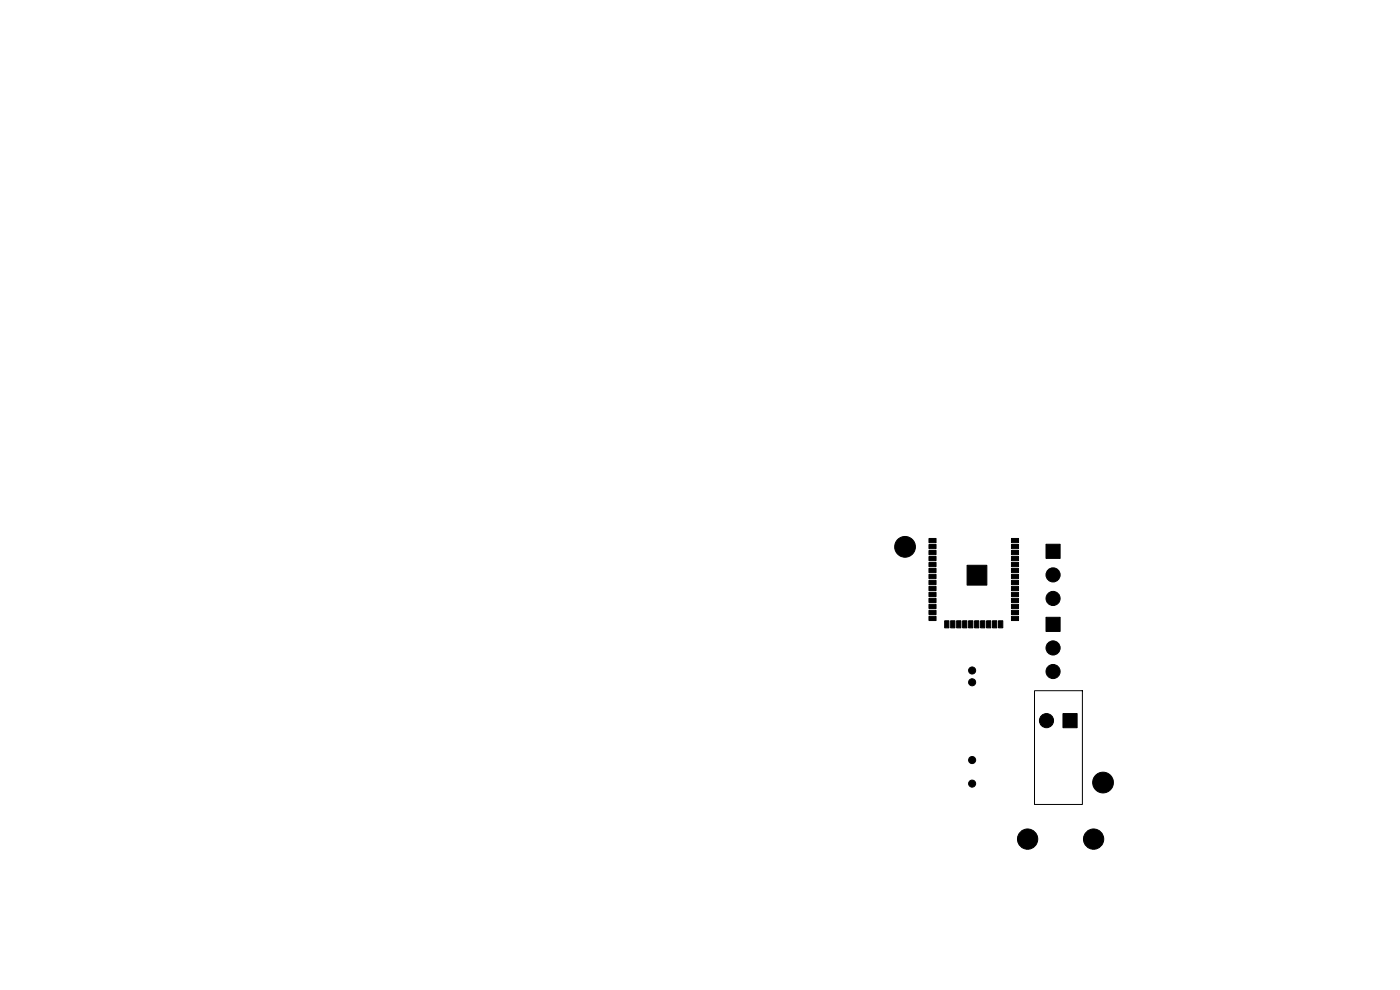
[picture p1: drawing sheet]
<svg xmlns="http://www.w3.org/2000/svg" width="297mm" height="210mm" viewBox="0 0 297 210" stroke-linecap="round" stroke-linejoin="round" font-family="sans-serif">
<path d="M219.5 146.5h10.1v24.1h-10.1z" fill="none" stroke="#000" stroke-width=".21"/>
<g fill="#000" stroke="#000" stroke-width=".21">
<path d="M197.1 118h1.5v.9h-1.5zM197.1 116.8h1.5v.9h-1.5zM197.1 115.5h1.5v.9h-1.5zM197.1 114.2h1.5v.9h-1.5zM214.6 114.2h1.5v.9h-1.5zM214.6 115.5h1.5v.9h-1.5zM214.6 116.8h1.5v.9h-1.5zM214.6 118h1.5v.9h-1.5zM221.9 115.5h3v3h-3zM197.1 130.7h1.5v.9h-1.5zM197.1 129.5h1.5v.9h-1.5zM197.1 128.2h1.5v.9h-1.5z"/>
<path d="M197.1 126.9h1.5v.9h-1.5zM197.1 125.7h1.5v.9h-1.5zM197.1 124.4h1.5v.9h-1.5zM197.1 123.1h1.5v.9h-1.5zM197.1 121.8h1.5v.9h-1.5zM197.1 120.6h1.5v.9h-1.5zM197.1 119.3h1.5v.9h-1.5zM200.4 131.7h.9v1.5h-.9zM201.7 131.7h.9v1.5h-.9zM202.9 131.7h.9v1.5h-.9zM204.2 131.7h.9v1.5h-.9zM205.5 131.7h.9v1.5h-.9z"/>
<path d="M206.8 131.7h.9v1.5h-.9zM208 131.7h.9v1.5h-.9zM209.3 131.7h.9v1.5h-.9zM205.2 119.9h4.2v4.2h-4.2zM210.6 131.7h.9v1.5h-.9zM211.8 131.7h.9v1.5h-.9zM214.6 119.3h1.5v.9h-1.5zM214.6 120.6h1.5v.9h-1.5zM214.6 121.8h1.5v.9h-1.5zM214.6 123.1h1.5v.9h-1.5zM214.6 124.4h1.5v.9h-1.5zM214.6 125.7h1.5v.9h-1.5z"/>
<path d="M214.6 126.9h1.5v.9h-1.5zM214.6 128.2h1.5v.9h-1.5zM214.6 129.5h1.5v.9h-1.5zM214.6 130.7h1.5v.9h-1.5zM221.9 130.9h3v3h-3zM225.5 151.4h3v3h-3z"/>
<circle cx="192" cy="116" r="2.2"/>
<circle cx="205.7" cy="121.3" r=".3"/>
<circle cx="205.7" cy="122.8" r=".3"/>
<circle cx="206.5" cy="123.5" r=".3"/>
<circle cx="206.5" cy="122" r=".3"/>
<circle cx="206.5" cy="120.5" r=".3"/>
<circle cx="207.3" cy="121.3" r=".3"/>
<circle cx="207.3" cy="122.8" r=".3"/>
<circle cx="208" cy="123.5" r=".3"/>
<circle cx="208" cy="122" r=".3"/>
<circle cx="208" cy="120.5" r=".3"/>
<circle cx="208.8" cy="121.3" r=".3"/>
<circle cx="208.8" cy="122.8" r=".3"/>
<circle cx="223.4" cy="121.9" r="1.5"/>
<circle cx="223.4" cy="126.9" r="1.5"/>
<circle cx="223.4" cy="137.4" r="1.5"/>
<circle cx="206.2" cy="142.2" r=".75"/>
<circle cx="206.2" cy="144.7" r=".75"/>
<circle cx="222" cy="152.9" r="1.5"/>
<circle cx="223.4" cy="142.4" r="1.5"/>
<circle cx="206.2" cy="166.2" r=".75"/>
<circle cx="206.2" cy="161.2" r=".75"/>
<circle cx="218" cy="178" r="2.15"/>
<circle cx="232" cy="178" r="2.15"/>
<circle cx="234" cy="166" r="2.2"/>
</g>
</svg>
